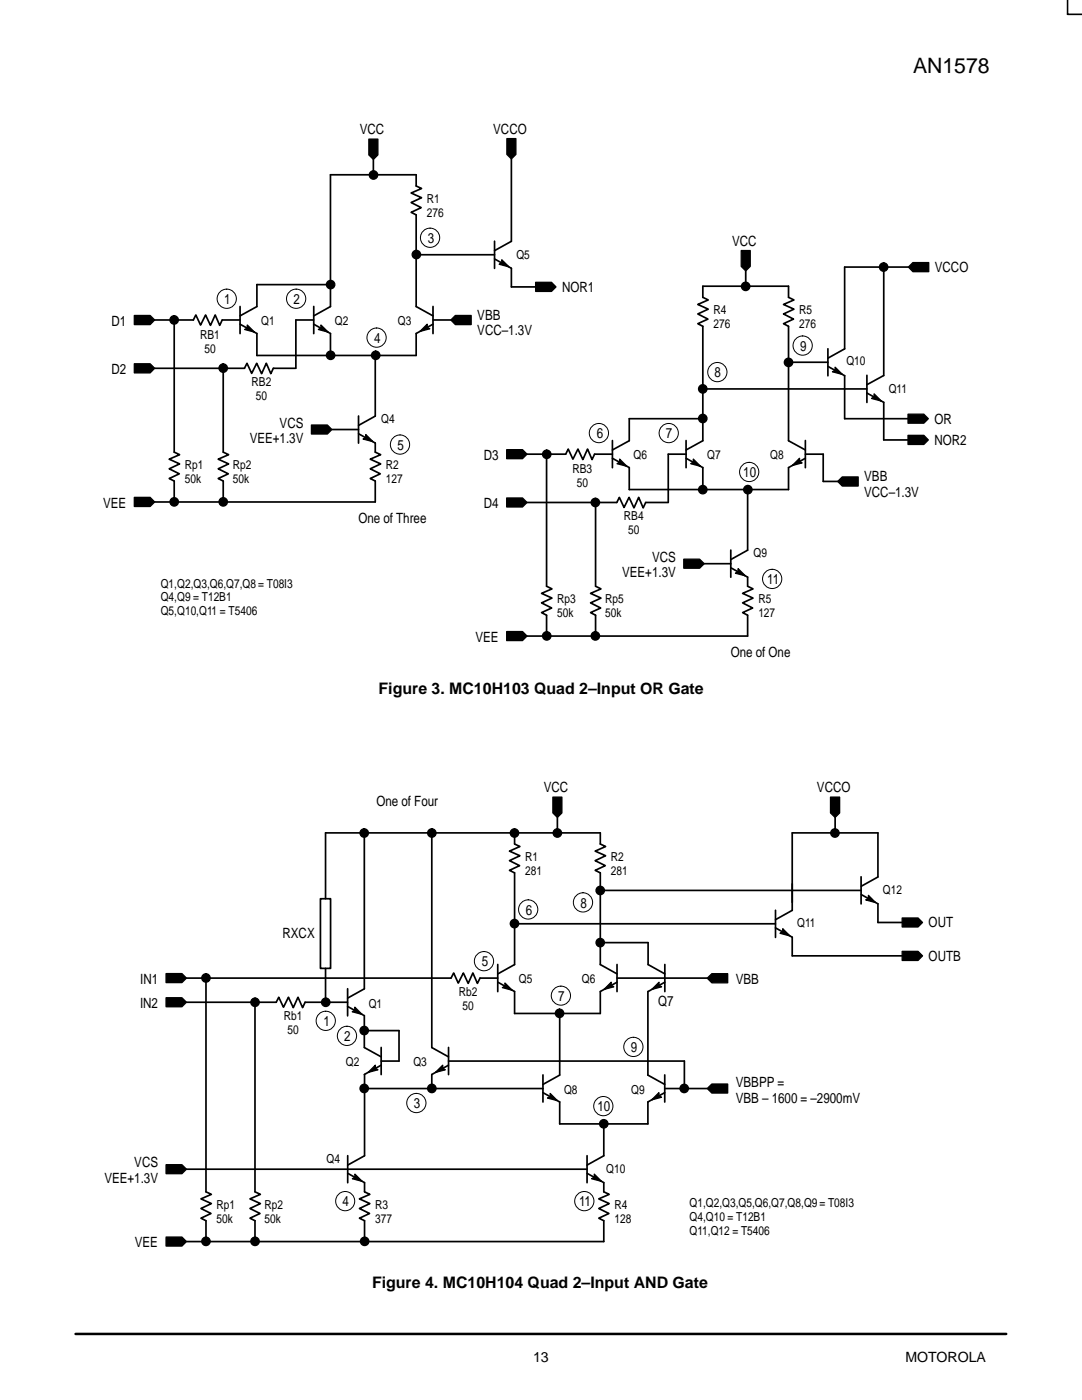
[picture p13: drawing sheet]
<svg xmlns="http://www.w3.org/2000/svg" width="216mm" height="279mm" viewBox="0 0 216 279" stroke-linecap="round" stroke-linejoin="round" font-family="sans-serif">
<defs><g id="words">
<text font-size="4.2" x="182.2" y="14.5">AN1578</text>
<g font-size="3.2">
<text x="75.5" y="138.4">Figure 3. MC10H103 Quad 2–Input OR Gate</text>
<text x="74.2" y="257">Figure 4. MC10H104 Quad 2–Input AND Gate</text>
</g>
<g font-size="2.8">
<text x="71.8" y="26.8">VCC</text>
<text x="98.4" y="26.7">VCCO</text>
<text x="85.4" y="48.5">3</text>
<text x="146.1" y="49.1">VCC</text>
<text x="112.2" y="58.2">NOR1</text>
<text x="186.5" y="54.3">VCCO</text>
<text x="22.2" y="65">D1</text>
<text x="44.8" y="60.6">1</text>
<text x="58.6" y="60.6">2</text>
<text x="95.2" y="63.8">VBB</text>
<text x="74.7" y="68.4">4</text>
<text x="95.2" y="66.9">VCC–1.3V</text>
<text x="159.7" y="70">9</text>
<text x="22.3" y="74.6">D2</text>
<text x="142.6" y="75.3">8</text>
<text x="49.8" y="88.5">VEE+1.3V</text>
<text x="55.8" y="85.4">VCS</text>
<text x="79.3" y="89.8">5</text>
<text x="119.1" y="87.4">6</text>
<text x="132.9" y="87.4">7</text>
<text x="186.5" y="88.8">NOR2</text>
<text x="186.5" y="84.5">OR</text>
<text x="96.5" y="91.8">D3</text>
<text x="148.3" y="95.2">10</text>
<text x="172.4" y="96">VBB</text>
<text x="20.6" y="101.3">VEE</text>
<text x="96.6" y="101.4">D4</text>
<text x="172.4" y="99.1">VCC–1.3V</text>
<text x="71.5" y="104.3">One of Three</text>
<text x="130.1" y="112.1">VCS</text>
<text x="124.1" y="115.2">VEE+1.3V</text>
<text x="153.1" y="116.6">11</text>
<text x="94.9" y="128.1">VEE</text>
<text x="145.8" y="131.1">One of One</text>
<text x="75.1" y="160.9">One of Four</text>
<text x="108.5" y="158.2">VCC</text>
<text x="163" y="158.2">VCCO</text>
<text x="104.9" y="182.5">6</text>
<text x="115.9" y="181.1">8</text>
<text x="185.3" y="185.1">OUT</text>
<text x="56.4" y="187.2">RXCX</text>
<text x="185.3" y="191.8">OUTB</text>
<text x="28" y="196.3">IN1</text>
<text x="96.1" y="192.9">5</text>
<text x="146.8" y="196.3">VBB</text>
<text x="27.9" y="201.1">IN2</text>
<text x="111.4" y="199.7">7</text>
<text x="131.3" y="200.7">Q7</text>
<text x="64.5" y="204.8">1</text>
<text x="68.7" y="207.8">2</text>
<text x="125.9" y="210">9</text>
<text x="82.6" y="221.1">3</text>
<text x="119.2" y="221.8">10</text>
<text x="146.8" y="217">VBBPP =</text>
<text x="146.8" y="220.1">VBB – 1600 = –2900mV</text>
<text x="26.8" y="233">VCS</text>
<text x="20.8" y="236.1">VEE+1.3V</text>
<text x="68.4" y="240.7">4</text>
<text x="115.5" y="240.7">11</text>
<text x="26.9" y="248.9">VEE</text>
<text x="106.4" y="271.9">13</text>
<text x="180.7" y="271.9">MOTOROLA</text>
</g>
<g font-size="2.5">
<text x="85.2" y="40.5">R1</text>
<text x="85.2" y="43.3">276</text>
<text x="103" y="51.6">Q5</text>
<text x="52.1" y="64.9">Q1</text>
<text x="66.8" y="64.9">Q2</text>
<text x="79.4" y="64.9">Q3</text>
<text x="142.4" y="62.8">R4</text>
<text x="142.4" y="65.5">276</text>
<text x="159.5" y="62.8">R5</text>
<text x="159.5" y="65.5">276</text>
<text x="39.9" y="67.7">RB1</text>
<text x="40.8" y="70.4">50</text>
<text x="50.2" y="77.1">RB2</text>
<text x="168.9" y="72.9">Q10</text>
<text x="51" y="79.8">50</text>
<text x="177.3" y="78.4">Q11</text>
<text x="76.1" y="84.4">Q4</text>
<text x="36.9" y="93.7">Rp1</text>
<text x="46.5" y="93.7">Rp2</text>
<text x="77" y="93.7">R2</text>
<text x="114.2" y="94.4">RB3</text>
<text x="126.4" y="91.7">Q6</text>
<text x="141.1" y="91.7">Q7</text>
<text x="153.7" y="91.7">Q8</text>
<text x="36.9" y="96.4">50k</text>
<text x="46.5" y="96.4">50k</text>
<text x="77" y="96.4">127</text>
<text x="115.1" y="97.2">50</text>
<text x="124.5" y="103.9">RB4</text>
<text x="125.3" y="106.6">50</text>
<text x="150.4" y="111.2">Q9</text>
<text x="32.1" y="117.3">Q1,Q2,Q3,Q6,Q7,Q8 = T08I3</text>
<text x="32.1" y="120">Q4,Q9 = T12B1</text>
<text x="32.1" y="122.7">Q5,Q10,Q11 = T5406</text>
<text x="111.2" y="120.4">Rp3</text>
<text x="111.2" y="123.2">50k</text>
<text x="120.8" y="120.4">Rp5</text>
<text x="120.8" y="123.2">50k</text>
<text x="151.3" y="120.4">R5</text>
<text x="151.3" y="123.2">127</text>
<text x="104.8" y="171.9">R1</text>
<text x="121.9" y="171.9">R2</text>
<text x="104.8" y="174.6">281</text>
<text x="121.9" y="174.6">281</text>
<text x="176.2" y="178.4">Q12</text>
<text x="159.1" y="185.1">Q11</text>
<text x="103.6" y="196.3">Q5</text>
<text x="116.1" y="196.3">Q6</text>
<text x="56.6" y="203.6">Rb1</text>
<text x="73.6" y="201.1">Q1</text>
<text x="91.5" y="198.8">Rb2</text>
<text x="92.3" y="201.5">50</text>
<text x="57.4" y="206.4">50</text>
<text x="69" y="212.8">Q2</text>
<text x="82.5" y="212.8">Q3</text>
<text x="112.6" y="218.3">Q8</text>
<text x="125.9" y="218.3">Q9</text>
<text x="65.2" y="232.2">Q4</text>
<text x="121" y="234.1">Q10</text>
<text x="43.2" y="241.3">Rp1</text>
<text x="43.2" y="244">50k</text>
<text x="52.8" y="241.3">Rp2</text>
<text x="52.8" y="244">50k</text>
<text x="74.9" y="241.3">R3</text>
<text x="74.9" y="244">377</text>
<text x="122.6" y="241.3">R4</text>
<text x="122.6" y="244">128</text>
<text x="137.6" y="240.9">Q1,Q2,Q3,Q5,Q6,Q7,Q8,Q9 = T08I3</text>
<text x="137.6" y="243.7">Q4,Q10 = T12B1</text>
<text x="137.6" y="246.4">Q11,Q12 = T5406</text>
</g>
</g></defs>
<path d="M15.1 266.2h185.7" fill="none" stroke="#000" stroke-width=".5"/>
<path d="M11.4 268.6h58.3v9.5h-58.3z" fill-rule="evenodd" fill="#fff" stroke="#fff" stroke-width=".34"/>
<g fill="none" stroke="#000" stroke-width=".2">
<circle cx="45.2" cy="59.6" r="1.92"/>
<circle cx="59.1" cy="59.6" r="1.92"/>
<circle cx="85.8" cy="47.4" r="1.92"/>
<circle cx="75.1" cy="67.4" r="1.92"/>
<circle cx="143.1" cy="74.3" r="1.92"/>
<circle cx="160.2" cy="69" r="1.92"/>
<circle cx="79.8" cy="88.7" r="1.92"/>
<circle cx="119.5" cy="86.4" r="1.92"/>
<circle cx="133.4" cy="86.4" r="1.92"/>
<circle cx="149.5" cy="94.2" r="1.92"/>
<circle cx="154.1" cy="115.5" r="1.92"/>
<circle cx="96.6" cy="191.8" r="1.92"/>
<circle cx="105.4" cy="181.5" r="1.92"/>
<circle cx="111.9" cy="198.7" r="1.91"/>
<circle cx="116.3" cy="180.1" r="1.92"/>
<circle cx="65" cy="203.7" r="1.92"/>
<circle cx="69.2" cy="206.7" r="1.92"/>
<circle cx="126.4" cy="208.9" r="1.92"/>
<circle cx="68.9" cy="239.7" r="1.91"/>
<circle cx="83.1" cy="220.1" r="1.92"/>
<circle cx="116.6" cy="239.7" r="1.92"/>
<circle cx="120.4" cy="220.8" r="1.92"/>
</g>
<g fill="none" stroke="#000" stroke-width=".34">
<path d="M74.5 31.8v3.1M102 31.7v16.5l-3.3 1.8M65.9 56.8h-14.6v4.4l-3.4 1.8M83 50.8h15.7M98.7 51.7l3.3 1.8v3.8h4.9M98.7 48.1v5.5M148.8 54.1v3M176.3 53.3v21.6l-3.3 1.9M181.3 53.3h-12.8v16.3l-3.3 1.9M30.9 63.9h7.7l.5-1 .9 2 1-2 1 2 .9-2 .9 2 .5-1h3.6M30.9 73.5h17.9l.5-1 .9 2 1-2 1 2.1 .9-2.1 .9 2.1 .5-1.1h4.5M34.8 63.9v26.3l1 .5-2 .9 2 1-2 1 2 1-2 .9 1 .5v4.2"/>
<path d="M44.5 73.5v16.7l1.1 .5-2.1 .9 2.1 1-2.1 1 2.1 1-2.1 .9 1 .5v4.2M47.9 64.7l3.4 1.9v4.3h31.7v-4.3l3.4-1.9M47.9 61.2v5.4M62.6 63l3.3-1.8v-26.3h17.1v2.2l1.1 .5-2.1 .9 2.1 1-2.1 .9 2 1-2 1 1 .5v18.3l3.4 1.8M62.6 61.2v5.4M62.6 64.7l3.3 1.9v4.3M62.6 63.9h-3.6v9.6M74.9 71.8v11.2l-3.4 1.9M86.4 63.9h3.6M86.4 61.2v5.4M140.2 77.6h32.8M157.3 72.3h7.9"/>
<path d="M165.2 73.1l3.3 1.9v8.6h12.7M165.2 69.6v5.4M173 78.4l3.3 1.9v7.5h4.9M173 74.9v5.4M66.2 85.7h5.3M71.5 86.6l3.4 1.8v1.8l1.1 .5-2.1 .9 2.1 1-2.1 1 2 1-2 .9 1 .5v4.2h-44M71.5 83v5.4M105.2 90.6h7.7l.5-1 .9 2 1-2 1 2.1 .9-2.1 .9 2.1 .5-1.1h3.6M109.1 90.6v26.4l1 .5-2 .9 2 1-2 .9 2 1-2 1 1 .5v4.1M122.2 91.5l3.4 1.8v4.4h31.7v-4.4l3.4-1.8M122.2 87.9v5.4M136.9 89.8l3.3-1.8v-22.9l-1-.5 2.1-.9-2.1-1 2.1-1-2.1-.9 2.1-.9-1.1-.6v-2.2h17.1v2.2l1.1 .6-2.1 .9 2.1 .9-2.1 1 2 1-2 .9 1 .5v22.9l3.4 1.8"/>
<path d="M136.9 87.9v5.4M136.9 91.5l3.3 1.8v4.4M136.9 90.6h-3.6v9.7M140.2 83.6h-14.6v4.4l-3.4 1.8M149.2 98.5v11.3l-3.4 1.9M160.7 90.6h3.6v5.5h2.9M160.7 87.9v5.4M105.2 100.3h17.9l.5-1 .9 2 1-2 1 2.1 .9-2.1 .9 2.1 .5-1.1h4.5M118.8 100.3v16.7l1.1 .5-2.1 .9 2.1 1-2.1 .9 2.1 1-2.1 1 1 .5v4.1M140.5 112.5h5.3M145.8 109.8v5.4M145.8 113.3l3.4 1.9v1.8l1.1 .5-2.1 .9 2.1 1-2.1 .9 2 1-2 1 1 .5v4.1h-44"/>
<path d="M63.9 179.4h2.1v13.9h-2.1zM65 179.4v-13.2h54.8v2.2l1 .5-2 1 2 .9-2 1 2 1-2 .9 1 .5v18.3l3.3 1.9M72.7 166.2v31.1l-3.3 1.9M86.2 166.2v42.9l3.3 1.8M102.7 166.2v2.2l1 .5-2 1 2 .9-2 1 2 1-2 .9 1 .5v18.3l-3.4 1.9M111.2 163.1v3.1M119.8 177.7h52M166.6 163.1v3.1M171.8 175v5.4M171.8 176.9l3.4-1.9v-8.8h-17.1v15.5l-3.4 1.8M171.8 178.5l3.4 1.9v3.7h4.8M37.2 195.2h52.8l.5-1 .9 2 1.1-2 .9 2.1 1-2.1 .9 2.1 .5-1.1h3.5"/>
<path d="M41.1 196v41.9l1.1 .5-2.1 .9 2.1 .9-2.1 1 2 1-2 .9 1 .5v4.2M65 193.3v6.7M69.4 197.3v5.4M99.3 192.5v5.4M99.3 196l3.4 1.9v4.4h17.1v-4.4l3.3-1.9M102.7 184.4h52M119.8 188.1h9.5v4.4l3.4 1.9M123.1 195.2h18M123.1 192.5v5.4M132.7 192.5v5.4M132.7 196l-3.4 1.9v16.7l3.3 1.8M154.7 185.2l3.4 1.8v3.8h21.9"/>
<path d="M154.7 181.7v5.4M37.2 200h17.9l.5-1 1 2 1-2 .9 2.1 1-2.1 .9 2.1 .5-1.1h4.4M50.9 200.9v37l1.1 .5-2.1 .9 2.1 .9-2.1 1 2 1-2 .9 1 .5v4.2M65.8 200h3.6M69.4 200.9l3.3 1.8v6.4l3.4 1.8M72.7 205.7h6.9v6.1h-3.5M72.7 217.2h35.6M72.7 214.4v16.3l-3.3 1.8M76.1 209v5.5M76.1 212.6l-3.4 1.8M89.5 211.8h47.1v5.4M89.5 209v5.5"/>
<path d="M89.5 212.6l-3.3 1.8v2.8M108.3 218.1l3.4 1.8v4.4h17.6v-4.4l3.3-1.8M108.3 214.5v5.4M111.7 203.1v11.5l-3.4 1.8M132.6 217.2h8.5M132.6 214.5v5.4M37.2 233.3h79.9M69.4 234.2l3.3 1.8v1.9l1.1 .5-2.1 .9 2.1 .9-2.1 1 2 1-2 .9 1 .5v4.2M69.4 230.6v5.4M117.1 234.2l3.4 1.8v1.9l1.1 .5-2.1 .9 2.1 .9-2.1 1 2 1-2 .9 1 .5v4.2h-83.3M117.1 230.6v5.4M120.5 225.1v5.6l-3.4 1.8"/>
</g>
<g fill="#000" stroke="#000" stroke-width=".26">
<path d="M73.6 27.8h1.8v3.1l-.9 .9-.9-.9z" fill-rule="evenodd"/>
<path d="M101.1 27.7h1.8v3.1l-.9 .9-.9-.9z" fill-rule="evenodd"/>
<path d="M106.9 56.3h3.1l.9 1-.9 .9h-3.1z" fill-rule="evenodd"/>
<path d="M147.9 50h1.8v3.2l-.9 .9-.9-.9z" fill-rule="evenodd"/>
<path d="M182.2 52.4h3.1v1.8h-3.1l-.9-.9z" fill-rule="evenodd"/>
<path d="M26.8 72.6h3.2l.9 .9-.9 .9h-3.2z" fill-rule="evenodd"/>
<path d="M26.8 63h3.2l.9 .9-.9 .9h-3.2z" fill-rule="evenodd"/>
<path d="M90.9 63h3.1v1.8h-3.1l-.9-.9z" fill-rule="evenodd"/>
<path d="M62.1 84.8h3.2l.9 .9-.9 .9h-3.2z" fill-rule="evenodd"/>
<path d="M101.1 89.7h3.2l.9 .9-.9 .9h-3.2z" fill-rule="evenodd"/>
<path d="M167.2 96.1l.9-.9h3.1v1.8h-3.1z" fill-rule="evenodd"/>
<path d="M181.2 86.9h3.1l.9 .9-.9 .9h-3.1z" fill-rule="evenodd"/>
<path d="M181.2 82.7h3.1l.9 .9-.9 .9h-3.1z" fill-rule="evenodd"/>
<path d="M26.8 99.3h3.2l.9 .9-.9 .9h-3.2z" fill-rule="evenodd"/>
<path d="M101.1 99.4h3.2l.9 .9-.9 .9h-3.2z" fill-rule="evenodd"/>
<path d="M136.4 111.6h3.2l.9 .9-.9 .9h-3.2z" fill-rule="evenodd"/>
<path d="M101.1 126h3.2l.9 .9-.9 .9h-3.2z" fill-rule="evenodd"/>
<path d="M110.3 159.1h1.8v3.1l-.9 .9-.9-.9z" fill-rule="evenodd"/>
<path d="M165.7 159.1h1.8v3.1l-.9 .9-.9-.9z" fill-rule="evenodd"/>
<path d="M33.1 194.3h3.2l.9 .9-.9 .9h-3.2z" fill-rule="evenodd"/>
<path d="M141.1 195.2l.9-.9h3.2v1.8h-3.2z" fill-rule="evenodd"/>
<path d="M180 189.9h3.2l.9 .9-.9 .9h-3.2z" fill-rule="evenodd"/>
<path d="M180 183.2h3.2l.9 .9-.9 .9h-3.2z" fill-rule="evenodd"/>
<path d="M33.1 199.1h3.2l.9 .9-.9 .9h-3.2z" fill-rule="evenodd"/>
<path d="M141.1 217.2l.9-.9h3.2v1.8h-3.2z" fill-rule="evenodd"/>
<path d="M33.1 232.4h3.2l.9 .9-.9 .9h-3.2z" fill-rule="evenodd"/>
<path d="M33.1 246.9h3.2l.9 .9-.9 .9h-3.2z" fill-rule="evenodd"/>
<circle cx="74.5" cy="34.9" r=".84"/>
<circle cx="66" cy="56.8" r=".84"/>
<circle cx="83.1" cy="50.8" r=".84"/>
<circle cx="148.8" cy="57.1" r=".84"/>
<circle cx="176.3" cy="53.3" r=".84"/>
<circle cx="34.7" cy="63.9" r=".84"/>
<circle cx="44.5" cy="73.5" r=".84"/>
<circle cx="66" cy="70.9" r=".84"/>
<circle cx="75" cy="70.9" r=".84"/>
<circle cx="140.2" cy="77.6" r=".84"/>
<circle cx="157.3" cy="72.3" r=".84"/>
<circle cx="109.1" cy="90.7" r=".84"/>
<circle cx="140.2" cy="97.7" r=".84"/>
<circle cx="140.2" cy="83.5" r=".84"/>
<circle cx="149.2" cy="97.7" r=".84"/>
<circle cx="34.8" cy="100.2" r=".84"/>
<circle cx="44.5" cy="100.2" r=".84"/>
<circle cx="118.8" cy="100.3" r=".84"/>
<circle cx="109.1" cy="126.9" r=".84"/>
<circle cx="118.8" cy="126.9" r=".84"/>
<circle cx="72.7" cy="166.2" r=".84"/>
<circle cx="86.2" cy="166.2" r=".84"/>
<circle cx="102.7" cy="166.2" r=".84"/>
<circle cx="111.2" cy="166.2" r=".84"/>
<circle cx="119.8" cy="177.7" r=".84"/>
<circle cx="166.6" cy="166.2" r=".84"/>
<circle cx="41.1" cy="195.2" r=".84"/>
<circle cx="102.7" cy="184.3" r=".84"/>
<circle cx="119.8" cy="188.1" r=".84"/>
<circle cx="50.9" cy="200" r=".84"/>
<circle cx="65" cy="200" r=".84"/>
<circle cx="72.7" cy="217.2" r=".84"/>
<circle cx="72.7" cy="205.7" r=".84"/>
<circle cx="86.2" cy="217.2" r=".84"/>
<circle cx="111.7" cy="202.2" r=".84"/>
<circle cx="136.5" cy="217.2" r=".84"/>
<circle cx="120.5" cy="224.3" r=".84"/>
<circle cx="41.1" cy="247.7" r=".84"/>
<circle cx="50.9" cy="247.7" r=".84"/>
<circle cx="72.8" cy="247.7" r=".84"/>
</g>
<g fill="#000">
<path d="M100.1 51.8l1.5 1.5-2-.6 .5-.3zM49.3 64.9l1.5 1.4-2-.5 .5-.3zM64 64.9l1.5 1.4-2-.5 .5-.3zM83.8 66.1l1.4-1.4v.6l.6 .3zM166.6 73.3l1.5 1.4-2-.5 .5-.3zM174.4 78.6l1.5 1.4-2-.5 .5-.3zM73 86.7l1.4 1.4-2-.5 .6-.3zM123.6 91.6l1.5 1.5-2-.6 .5-.3zM138.3 91.6l1.5 1.5-2-.6 .5-.3zM158.1 92.9l1.4-1.4v.6l.6 .3zM147.3 113.5l1.4 1.4-2-.5 .6-.3zM173.3 178.7l1.4 1.4-2-.5 .6-.3z"/>
<path d="M100.8 196.2l1.4 1.4-2-.5 .6-.3zM122 196v.6l.5 .3-2 .6zM130.1 197.5l1.4-1.5v.6l.5 .3zM156.2 185.3l1.4 1.5-2-.5 .6-.3zM70.8 201l1.4 1.4-1.9-.5 .5-.3zM73.5 214l1.4-1.4v.6l.5 .3zM88.3 212.6v.6l.6 .3-2 .5zM109.8 218.2l1.4 1.5-2-.6 .6-.3zM130 219.5l1.5-1.4v.6l.5 .3zM70.8 234.3l1.5 1.5-2-.6 .5-.3zM118.6 234.3l1.4 1.5-2-.6 .6-.3z"/>
</g>
<g fill="none" stroke="#000" stroke-width=".26">
<path d="M100.1 51.8l1.5 1.5-2-.6 .5-.3zM49.3 64.9l1.5 1.4-2-.5 .5-.3zM64 64.9l1.5 1.4-2-.5 .5-.3zM83.8 66.1l1.4-1.4v.6l.6 .3zM166.6 73.3l1.5 1.4-2-.5 .5-.3zM174.4 78.6l1.5 1.4-2-.5 .5-.3zM73 86.7l1.4 1.4-2-.5 .6-.3zM123.6 91.6l1.5 1.5-2-.6 .5-.3zM138.3 91.6l1.5 1.5-2-.6 .5-.3zM158.1 92.9l1.4-1.4v.6l.6 .3zM147.3 113.5l1.4 1.4-2-.5 .6-.3zM173.3 178.7l1.4 1.4-2-.5 .6-.3z"/>
<path d="M100.8 196.2l1.4 1.4-2-.5 .6-.3zM122 196v.6l.5 .3-2 .6zM130.1 197.5l1.4-1.5v.6l.5 .3zM156.2 185.3l1.4 1.5-2-.5 .6-.3zM70.8 201l1.4 1.4-1.9-.5 .5-.3zM73.5 214l1.4-1.4v.6l.5 .3zM88.3 212.6v.6l.6 .3-2 .5zM109.8 218.2l1.4 1.5-2-.6 .6-.3zM130 219.5l1.5-1.4v.6l.5 .3zM70.8 234.3l1.5 1.5-2-.6 .5-.3zM118.6 234.3l1.4 1.5-2-.6 .6-.3z"/>
</g>
<path d="M213 0v2.9h2.9" fill="none" stroke="#000" stroke-width=".32"/>
<use href="#words"/>
</svg>
